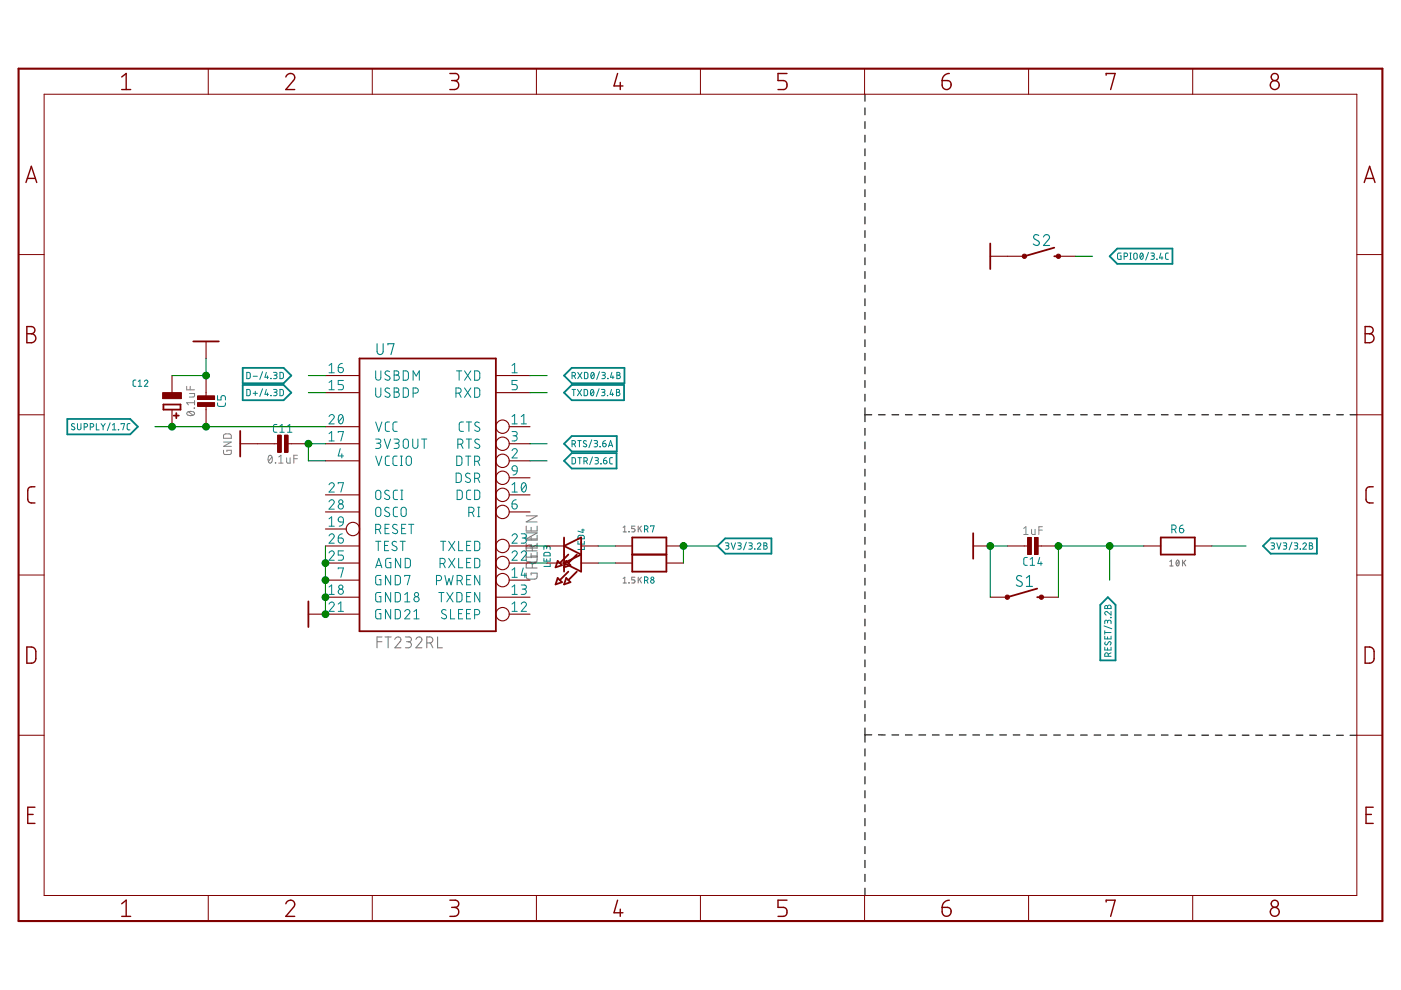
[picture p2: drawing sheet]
<svg xmlns="http://www.w3.org/2000/svg" width="297mm" height="210mm" viewBox="0 0 297 210" stroke-linecap="round" stroke-linejoin="round" font-family="sans-serif">
<g fill="none" stroke="#000" stroke-width=".23">
<path d="M183.4 20v1.5M183.4 22.9v1.4M183.4 25.8v1.4M183.4 28.7v1.4M183.4 31.6v1.4M183.4 34.4v1.5M183.4 37.3v1.5M183.4 40.2v1.5M183.4 43.1v1.5M183.4 46v1.5M183.4 48.9v1.5M183.4 51.8v1.5"/>
<path d="M183.4 54.7v1.4M183.4 57.6v1.4M183.4 60.5v1.4M183.4 63.4v1.4M183.4 66.2v1.5M183.4 69.1v1.5M183.4 72v1.5M183.4 74.9v1.5M183.4 77.8v1.5M183.4 80.7v1.5M183.4 83.6v1.4M183.4 86.5v2.9"/>
<path d="M183.4 90.8v1.5M183.4 93.7v1.5M183.4 96.6v1.5M183.4 99.5v1.4M183.4 87.9h1.4M186.2 87.9h1.5M189.1 87.9h1.4M192 87.9h1.4M194.8 87.9h1.5M197.7 87.9h1.4M200.5 87.9h1.5M203.4 87.9h1.4"/>
<path d="M206.2 87.9h1.5M209.1 87.9h1.4M212 87.9h1.4M214.8 87.9h1.4M217.7 87.9h1.4M220.5 87.9h1.5M223.4 87.9h1.4M226.3 87.9h1.4M229.1 87.9h1.4M232 87.9h1.4M234.8 87.9h1.4M237.7 87.9h1.4"/>
<path d="M240.5 87.9h1.5M243.4 87.9h1.4M246.2 87.9h1.5M249.1 87.9h1.4M251.9 87.9h1.5M254.8 87.9h1.4M257.7 87.9h1.4M260.5 87.9h1.5M263.4 87.9h1.4M266.2 87.9h1.5M269.1 87.9h1.4M271.9 87.9h1.5"/>
<path d="M274.8 87.9h1.4M277.7 87.9h1.4M280.5 87.9h1.5M283.4 87.9h1.4M286.2 87.9h1.5M183.4 102.4v1.4M183.4 105.3v1.4M183.4 108.2v1.4M183.4 111v1.5M183.4 113.9v1.5M183.4 116.8v1.5M183.4 119.7v1.5"/>
<path d="M183.4 122.6v1.5M183.4 125.5v1.4M183.4 128.4v1.4M183.4 131.3v1.4M183.4 134.1v1.5M183.4 137v1.5M183.4 139.9v1.5M183.4 142.8v1.5M183.4 145.7v1.5M183.4 148.6v1.5M183.4 151.5v1.4M183.4 154.3v3.1"/>
<path d="M183.4 158.8v1.5M183.4 155.8h1.4M186.2 155.8h1.5M189.1 155.8h1.4M192 155.8h1.4M194.8 155.8h1.5M197.7 155.8h1.4M200.5 155.8h1.5M203.4 155.8h1.4M206.2 155.8h1.5M209.1 155.8h1.4M212 155.8h1.4"/>
<path d="M214.8 155.8h1.4M217.7 155.8l1.4 .1M220.5 155.9h1.5M223.4 155.9h1.4M226.3 155.9h1.4M229.1 155.9h1.4M232 155.9h1.4M234.8 155.9h1.4M237.7 155.9h1.4M240.5 155.9h1.5M243.4 155.9h1.4M246.2 155.9h1.5"/>
<path d="M249.1 155.9h1.4M251.9 155.9h1.5M254.8 155.9h1.4M257.7 155.9h1.4M260.5 155.9h1.5M263.4 155.9h1.4M266.2 155.9h1.5M269.1 155.9h1.4M271.9 155.9h1.5M274.8 155.9h1.4M277.7 155.9h1.4M280.5 155.9h1.5"/>
<path d="M283.4 155.9h1.4M286.2 155.9h1.5M183.4 161.7v1.6M183.4 164.7v1.5M183.4 167.6v1.6M183.4 170.6v1.5M183.4 173.5v1.6M183.4 176.5v1.5M183.4 179.5v1.5M183.4 182.4v1.6M183.4 185.4v1.5M183.4 188.3v1.6"/>
</g>
<g fill="none" stroke="#808080" stroke-width=".23">
<path d="M111.6 117.1v1.8l.5 .3h1.3l.4-.2 .1-1.9M111.6 111.5v1.1h2.3v-1.1M111.6 113.5v1h2.3v-1M111.6 115.2v1.6h2.3M111.6 109.4h2.3l-2.3 1.3h2.3M111.6 118.1h2.3M111.6 113h2.3l-2.3 1.3h2.3M112.6 111.8v.8M112.6 113.7v.8M112.6 115.4v.8M112.6 117.3v1M112.6 117.9h1.3"/>
<path d="M113.9 115.2v1h-2.3a.65 .65 0 0 1 .6-.7 .65 .65 0 0 1 .7 .7v.6M113.9 115.5l-1 .5M113.9 119.1l-1 .5M132.1 111.8l.4-.3v1.3M132.1 112.8h.7M133.3 112.8h.1M134.6 111.5h-.7v.6h.4a.36 .36 0 0 1 .3 .3 .36 .36 0 0 1-.3 .4h-.4M135.3 111.5v1.3M135.6 112l.4 .8M136 111.5l-.7 .8M248 119l.4-.2v1.2M248 120h.7"/>
<path d="M249.5 118.9l.1-.1a.62 .62 0 0 1 .4 .6 .62 .62 0 0 1-.4 .6l-.3-.6zM250 119l-.6 .7M250.7 118.8v1.2M251 119.3l.4 .7M251.4 118.8l-.7 .7M79.9 136.1h1.1M81 135h-1.1v2.4M81.6 135h1.3M82.3 135v2.4M83.7 135.6a.64 .64 0 0 1 .9-.6 .64 .64 0 0 1 .2 1.1l-1.1 1.3h1.3M86 135h.7a.51 .51 0 0 1 .5 .6 .51 .51 0 0 1-.5 .5h-.5M86.6 136.1a.65 .65 0 0 1 .6 .6 .65 .65 0 0 1-.6 .7h-.6"/>
<path d="M88.2 135.6a.63 .63 0 0 1 .9-.5 .63 .63 0 0 1 .2 1l-1.1 1.3h1.3M90.5 136.3h.6a.64 .64 0 0 0 .7-.6 .64 .64 0 0 0-.7-.7h-.6v2.4M91.2 136.3l.6 1.1M92.8 135v2.4h1M111.6 121.5v1l.3 .3h1.5l.4-.2 .1-1.1h-1.3v.4M112.9 120.4v-.6a.65 .65 0 0 0-.7-.7 .65 .65 0 0 0-.6 .7v.6h2.3M132.1 122.7l.4-.3v1.2M132.1 123.6h.7M133.3 123.5h.1M134.6 122.4h-.7v.5h.4a.34 .34 0 0 1 .3 .4 .34 .34 0 0 1-.3 .3h-.4M135.3 122.4v1.2M135.6 122.9l.4 .7"/>
<path d="M136 122.4l-.7 .7"/>
</g>
<g fill="none" stroke="#808080" stroke-width=".21">
<path d="M39.6 81.9v.8h1.7M39.7 87.4a1.05 1.05 0 0 1 1.6 .3 .98 .98 0 0 1-1.7 0zM40 87.3l.9 .7M40.2 83.4h1.1l-.1 .7-1 .1M40.3 81.9v.8M41.2 86.5l.1 .1zM41.3 84.9v1M41.3 85.4h-1.7l.4 .5M47.4 95.5v.7l.2 .2h1.1l.3-.2v-.7h-.9v.2M47.4 93.7h1.6l-1.6 .9h1.6M47.5 92.1l1.3-.1 .2 .3v.6h-1.6zM57 96.6l.3-.1a.98 .98 0 0 1 0 1.7 1.07 1.07 0 0 1-.3-1.6z"/>
<path d="M57.7 96.9l-.8 .9M58.4 98.1l.1 .1zM59.1 98.2h.9M59.1 96.9l.5-.4v1.7M60.8 97.1v.9l.2 .2h.5v-1.1M62.3 97.3h.7M63 96.5h-.7v1.7M217 112l.5-.3v1.6M217 113.3h1M218.7 112.2v1l.3 .1h.5v-1.1M220.3 112.4h.7M221 111.7h-.7v1.6"/>
</g>
<g fill="none" stroke="#008080" stroke-width=".21">
<path d="M237.7 53.7l-.7 .1-.1 .9 .2 .3h.6v-.7h-.2M238.3 54.4h.4a.37 .37 0 0 0 .4-.4 .37 .37 0 0 0-.4-.3h-.4v1.3M239.5 55h.3M239.5 53.7h.3M239.7 53.7v1.3M240.5 53.8h.5l.1 .8a.37 .37 0 0 1-.4 .4 .37 .37 0 0 1-.3-.4zM241.8 53.7h.1a.68 .68 0 0 1 .5 .6 .68 .68 0 0 1-.5 .7l-.2-.7zM242.3 54l-.6 .7M243.5 53.5l-.6 1.6M244 53.7h.6l.2 .2-.2 .3-.4 .1M244.4 54.3a.37 .37 0 0 1 .4 .3 .37 .37 0 0 1-.4 .4h-.4M245.3 55h.1"/>
<path d="M246.1 53.7l-.3 1h.8M246.4 54.4v.6M247.7 53.7h-.4l-.2 .3v.8l.6 .2M52.3 79h.5l.2 .2 .1 .7-.3 .4h-.5zM53.7 79.8h.9M55.7 78.8l-.6 1.7M56.5 79l-.3 1h.7M56.7 79.7v.6M58 79h.4l.3 .2-.1 .3h-.5M58.4 79.5a.37 .37 0 0 1 .3 .4 .37 .37 0 0 1-.3 .4h-.4M59.4 79h.5l.1 .2 .1 .7-.2 .4h-.5zM69.8 77.5l.5-.5v2"/>
<path d="M69.8 79h1.1M71.7 77.9h.7a.55 .55 0 0 1 .4 .6 .55 .55 0 0 1-.6 .5 .55 .55 0 0 1-.5-.5zM72.6 77l-.6 .3-.3 .6M79.7 78.6v1.5a.55 .55 0 0 0 .5 .5 .55 .55 0 0 0 .6-.5v-1.5M82.6 78.8a.5 .5 0 0 0-.8-.1 .5 .5 0 0 0 .1 .8l.6 .3a.46 .46 0 0 1 .1 .6 .46 .46 0 0 1-.6 .2l-.4-.3M83.6 78.6h.5a.44 .44 0 0 1 .5 .5 .44 .44 0 0 1-.5 .4 .55 .55 0 0 1 .6 .6 .55 .55 0 0 1-.6 .5h-.5zM83.6 79.5h.5M85.5 78.6l.7 .1 .4 .3v1.2l-.4 .4h-.7zM96.8 78.6h1.1M97.3 78.6v2M98.5 78.6l1.3 2M99.8 78.6l-1.3 2"/>
<path d="M100.6 78.6l.7 .1 .4 .3v1.2l-.4 .4h-.7zM108.6 77.5l.5-.5v2M108.6 79h1.1M121.3 79.7h.3a.37 .37 0 0 0 .4-.4 .37 .37 0 0 0-.4-.3h-.3v1.3M121.7 79.7l.3 .6M122.5 79l.9 1.3M123.4 79l-.9 1.3M123.9 79h.5l.2 .2v.9l-.2 .2h-.5zM125.4 79h.2a.77 .77 0 0 1 0 1.3 .82 .82 0 0 1-.2-1.3zM125.9 79.2l-.6 .8M127.1 78.8l-.6 1.7M127.6 79h.5l.2 .2-.1 .3h-.5"/>
<path d="M128 79.5a.37 .37 0 0 1 .4 .4 .37 .37 0 0 1-.4 .4h-.4M129.7 79l-.3 1h.8M129.9 79.7v.6M130.8 79l.6 .1v.2l-.3 .2a.37 .37 0 0 1 .4 .4 .37 .37 0 0 1-.4 .4h-.3zM130.8 79.5h.3M15.8 89.9l-.5-.1-.1 .3 .5 .5a.37 .37 0 0 1 0 .6 .37 .37 0 0 1-.6-.2M16.4 89.8v1a.37 .37 0 0 0 .4 .3 .37 .37 0 0 0 .4-.3v-1M17.8 90.6h.4a.37 .37 0 0 0 .4-.4 .37 .37 0 0 0-.4-.4h-.4v1.3M19.1 90.6h.4a.37 .37 0 0 0 .4-.4 .37 .37 0 0 0-.4-.4h-.4v1.3M20.4 89.8v1.3h.6M21.4 89.8l.5 .6M21.9 90.4v.7"/>
<path d="M22.3 89.8l-.4 .6M23.3 89.7l-.5 1.6M23.8 91.1h.8M23.8 90.1l.4-.3v1.3M25.1 91.1h.1zM25.7 90v-.2h.7l-.4 1.3M27.6 89.8h-.5l-.1 .3v.9l.1 .1h.5M28.8 80.6h-.4l-.2 .3v.8l.6 .2M29.3 81.9h.8M29.3 80.9l.4-.3v1.3M30.6 80.9a.37 .37 0 0 1 .5-.3 .37 .37 0 0 1 .1 .6l-.6 .7h.7M46.1 85.4v.5l.4 .3 1.1-.1 .2-.2v-.5"/>
<path d="M46.1 83.9v.9h.8v-.6a.48 .48 0 0 1 .4-.3 .48 .48 0 0 1 .5 .3v.6M52.3 82.6h.5l.2 .2 .1 .7-.3 .4h-.5zM53.7 83.4h.9M54.1 83v.8M55.7 82.4l-.6 1.7M56.5 82.6l-.3 1h.7M56.7 83.3v.6M57.4 83.9h.1M57.4 80.3h.1M58 82.6h.6l.1 .2-.1 .3-.5 .1M58.4 83.2a.37 .37 0 0 1 .3 .3 .37 .37 0 0 1-.3 .4h-.4M58.7 90h-.5l-.2 .4v1l.2 .2 .5 .1"/>
<path d="M59.3 91.7h1M59.3 90.4l.5-.4v1.7M59.4 82.6h.5l.1 .2 .1 .7-.2 .4h-.5zM61 91.7h.9M61 90.4l.4-.4v1.7M69.8 88.3a.54 .54 0 0 1 .7-.4 .54 .54 0 0 1 .2 .9l-.9 1.1h1.1M69.8 91.9l.5-.4v2M69.8 81.1l.5-.4v1.9M69.8 93.5h1.1M69.8 82.6h1.1M71.7 91.7v-.2h1.1l-.5 2M72 88l.1-.1a.82 .82 0 0 1 .7 1.2 .56 .56 0 0 1-.5 .8 .56 .56 0 0 1-.6-.8l.1-.7z"/>
<path d="M72.1 95.1l-.4 1.6h1.1M72.5 96.2v.9M72.7 88.3l-.9 1.1M72.8 80.7h-1.1v.8h.7a.56 .56 0 0 1 .4 .6 .56 .56 0 0 1-.4 .5h-.7M79.7 93.1h.6a.44 .44 0 0 1 .5 .4 .44 .44 0 0 1-.5 .5h-.4M79.7 82.3v1.4a.55 .55 0 0 0 .5 .5 .55 .55 0 0 0 .6-.5v-1.4M79.7 89.5l.6 2 .7-2M79.7 96.7l.6 2 .7-2M80.2 94a.55 .55 0 0 1 .5 .5 .55 .55 0 0 1-.5 .6h-.5M81.5 93.1l.6 2 .7-2M82.6 89.5h-.6l-.3 .4v1.3l.3 .2 .6 .1M82.6 96.7h-.6l-.3 .5v1.2l.3 .3h.6"/>
<path d="M82.6 82.4a.5 .5 0 0 0-.8-.1 .5 .5 0 0 0 .1 .8l.6 .3a.5 .5 0 0 1 0 .8 .5 .5 0 0 1-.7-.1l-.2-.1M83.5 93.1h.7a.44 .44 0 0 1 .4 .4 .44 .44 0 0 1-.4 .5h-.4M83.6 82.3h.5a.43 .43 0 0 1 .5 .4 .43 .43 0 0 1-.5 .4 .56 .56 0 0 1 .6 .6 .56 .56 0 0 1-.6 .5h-.5zM83.6 83.1h.5M84.1 94a.55 .55 0 0 1 .5 .5 .55 .55 0 0 1-.5 .6h-.6M84.2 89.5h-.6l-.3 .4 .1 1.4 .8 .2M84.2 96.7h-.6l-.3 .5 .1 1.4 .8 .1M84.9 96.7h.4M84.9 98.7h.4M85.1 96.7v2M85.5 82.3h.7l.4 .3v1.3l-.4 .3h-.7zM85.6 93.3l.3-.2 .6 .2 .1 1.2a.55 .55 0 0 1-.6 .6 .55 .55 0 0 1-.5-.6z"/>
<path d="M86.2 96.9l.6-.2 .4 .4a1.63 1.63 0 0 1-.1 1.4l-.3 .2-.6-.2-.1-.4zM87.5 93.1v1.4a.55 .55 0 0 0 .6 .6 .55 .55 0 0 0 .5-.6v-1.4M87.6 83.4h.5a.55 .55 0 0 0 .6-.6 .55 .55 0 0 0-.6-.5h-.5v1.9M87.6 80.6v-2l.6 1.1 .7-1.1v2M89.4 93.1h1.1M89.9 93.1v2M96.7 83.4h.5a.55 .55 0 0 0 .6-.6 .55 .55 0 0 0-.6-.5h-.5v1.9M96.8 96.7h.8l.3 .4v1.2l-.2 .3-.9 .1zM97.1 94.2h.5a.55 .55 0 0 0 .6-.6 .55 .55 0 0 0-.6-.5h-.5v2M97.3 83.4l.5 .8M97.7 94.2l.5 .9M98.3 89.5h-.7l-.2 .4 .1 1.4 .8 .2"/>
<path d="M98.5 82.3l1.3 1.9M98.7 96.7h1.1M98.9 93.1h1.1M98.9 89.5h1.1M99.3 96.7v2M99.4 89.5v2M99.4 93.1v2M99.8 82.3l-1.3 1.9M100.6 97.8h.6a.55 .55 0 0 0 .5-.5 .55 .55 0 0 0-.5-.6h-.6v2M100.6 82.3h.7l.4 .3v1.3l-.4 .3h-.7zM101.3 97.8l.4 .9M101.6 89.6a.5 .5 0 0 0-.7-.1 .5 .5 0 0 0 0 .8l.6 .3a.49 .49 0 0 1 .1 .8 .49 .49 0 0 1-.8-.1l-.2-.1"/>
<path d="M101.6 93.3a.5 .5 0 0 0-.7-.2 .5 .5 0 0 0 0 .8l.6 .4a.49 .49 0 0 1 .1 .7 .49 .49 0 0 1-.8 0l-.2-.2M108.6 95.5a.54 .54 0 0 1 .7-.4 .54 .54 0 0 1 .2 .9l-.9 1.1h1.1M108.6 91.5h.6a.44 .44 0 0 1 .5 .4 .44 .44 0 0 1-.5 .5h-.4M108.6 88.3l.5-.4v2M108.6 89.9h1.1M108.7 98.9l.3-.2 .5 .2 .2 .9-1-.1-.1-.3zM109.1 92.4a.55 .55 0 0 1 .6 .5 .55 .55 0 0 1-.6 .6h-.5M109.7 99.8l-.3 .7-.6 .2M109.7 80.7h-1.1v.8h.6a.56 .56 0 0 1 .5 .6 .56 .56 0 0 1-.5 .5h-.6M110.5 89.9h1.1M110.5 88.3l.6-.4v2M121.3 97h.5l.2 .3v.7l-.2 .3-.5 .1z"/>
<path d="M121.3 94.1h.3a.37 .37 0 0 0 .4-.3 .37 .37 0 0 0-.4-.4h-.3v1.3M121.3 82.6h.7M121.6 82.6v1.3M121.7 94.1l.3 .6M122.4 82.6l.9 1.3M122.5 93.4h.7M122.5 97h.8M122.9 93.4v1.3M122.9 97v1.4M123.3 82.6l-.9 1.3M123.8 97.8h.4a.37 .37 0 0 0 .3-.4 .37 .37 0 0 0-.3-.4h-.4v1.4M123.8 82.6h.6l.1 .2 .1 .7-.2 .4h-.6z"/>
<path d="M124.2 97.8l.3 .6M124.3 93.5l-.4-.1-.2 .3 .1 .3 .4 .2a.33 .33 0 0 1 .1 .5 .33 .33 0 0 1-.5 0l-.1-.1M125.3 82.7l.1-.1a.67 .67 0 0 1 .5 .6 .67 .67 0 0 1-.5 .7l-.2-.7zM125.5 93.3l-.6 1.6M125.6 96.9l-.6 1.6M125.9 82.9l-.6 .7M126 93.4h.4l.3 .2-.2 .4h-.4M126.1 97h.6l.2 .3-.2 .3h-.4M126.3 94a.37 .37 0 0 1 .4 .4 .37 .37 0 0 1-.4 .3h-.3M126.5 97.6a.37 .37 0 0 1 .4 .4 .37 .37 0 0 1-.4 .4h-.4M127 82.4l-.6 1.7M127.2 94.7h.1"/>
<path d="M127.4 98.4h.1M127.5 82.6h.6l.1 .2-.1 .3-.4 .1M127.8 94h.4a.37 .37 0 0 1 .3 .4 .37 .37 0 0 1-.4 .3 .37 .37 0 0 1-.3-.3zM127.9 83.2a.37 .37 0 0 1 .4 .3 .37 .37 0 0 1-.4 .4h-.4M128 97.6h.4a.37 .37 0 0 1 .3 .4 .37 .37 0 0 1-.4 .4 .37 .37 0 0 1-.3-.4zM128.4 93.4l-.4 .1-.2 .5M128.5 97l-.3 .1-.2 .5M128.8 83.9h.1M128.8 80.2h.1M129 94.7l.5-1.3 .4 1.3M129.1 94.4h.7M129.6 82.6l-.3 1h.8"/>
<path d="M129.9 97l-.5 .1-.1 .2v.9l.6 .2M129.9 83.3v.6M130.7 82.6l.6 .1v.4l-.2 .1a.37 .37 0 0 1 .3 .3 .37 .37 0 0 1-.3 .4h-.4zM130.7 83.2h.4M69.8 117.2a.54 .54 0 0 1 .7-.4 .54 .54 0 0 1 .2 .9l-.9 1.1h1.1M69.8 102.8a.54 .54 0 0 1 .7-.4 .54 .54 0 0 1 .2 .8l-.9 1.1h1.1M69.8 106.4a.55 .55 0 0 1 .7-.4 .55 .55 0 0 1 .2 .8l-.9 1.1h1.1M69.8 113.6a.54 .54 0 0 1 .7-.4 .54 .54 0 0 1 .2 .9l-.9 1.1h1.1M69.8 110l.5-.4v2M69.8 111.6h1.1M71.7 114.1h.7a.56 .56 0 0 1 .4 .6 .56 .56 0 0 1-.6 .5 .56 .56 0 0 1-.5-.6zM71.7 102.6v-.3h1.1l-.5 2"/>
<path d="M71.8 109.8l.4-.2 .5 .2 .1 .9-1-.1-.1-.4zM72.6 113.2l-.6 .3-.3 .6M72.8 116.8h-1.1v.9h.7a.56 .56 0 0 1 .4 .5 .56 .56 0 0 1-.4 .6h-.7M72.8 110.7l-.2 .6-.7 .3M79.7 112.3h.5a.55 .55 0 0 0 .5-.6 .55 .55 0 0 0-.5-.5h-.5v2M79.7 114.8h1.1M79.8 104.1l.3-.2 .5 .2 .2 1.3a.55 .55 0 0 1-.6 .5 .55 .55 0 0 1-.5-.5zM79.8 107.7l.3-.2 .5 .2 .2 1.3a.55 .55 0 0 1-.6 .5 .55 .55 0 0 1-.5-.5zM79.8 119.9h1M80.2 114.8v2M80.3 112.3l.5 .9M81.5 115.7h.7"/>
<path d="M81.6 112h.7M82.4 114.8h-.9v2h.9M82.5 104.1a.49 .49 0 0 0-.7-.1 .49 .49 0 0 0 0 .8l.6 .3a.49 .49 0 0 1 .1 .7 .49 .49 0 0 1-.8 0l-.2-.2M82.5 107.7a.49 .49 0 0 0-.7-.1 .49 .49 0 0 0 0 .8l.6 .3a.46 .46 0 0 1 .2 .6 .46 .46 0 0 1-.7 .2l-.4-.2M82.5 111.2h-.9v2h.9M82.9 118.4h-.9l-.2 .3v1.4l.2 .3h.9v-1.1h-.4M84.1 114.9a.5 .5 0 0 0-.8 0 .5 .5 0 0 0 .1 .7l.6 .3a.5 .5 0 0 1 0 .8 .5 .5 0 0 1-.7-.1l-.2-.1M84.2 111.3a.5 .5 0 0 0-.8-.1 .5 .5 0 0 0 .1 .8l.6 .3a.46 .46 0 0 1 .1 .7 .46 .46 0 0 1-.6 .1l-.4-.2M84.3 103.9l-.6 .1-.3 .4 .1 1.4 .8 .1M84.3 107.5l-.6 .1-.3 .4 .1 1.4 .8 .1M84.8 114.8h1.1M84.9 118.4v2l-1.1-2v2"/>
<path d="M85 103.9h.4M85 105.9h.4M85.2 107.7l.3-.2 .5 .2 .1 1.3a.55 .55 0 0 1-.5 .5 .55 .55 0 0 1-.6-.5zM85.2 112h.6M85.2 103.9v2M85.4 114.8v2M85.9 118.4h.7l.4 .4v1.2l-.4 .4h-.7zM86 111.2h-.8v2h.8M86.6 111.2h1.1M87.2 111.2v2M93.3 119.5h.6a.55 .55 0 0 0 .5-.6 .55 .55 0 0 0-.5-.5h-.6v2M93.4 114.8h1.1"/>
<path d="M94 119.5l.4 .9M94 114.8v2M95.1 118.4l1.3 2M95.1 114.8l1.3 2M96.4 118.4l-1.3 2M96.4 114.8l-1.3 2M96.7 100.3l.7 .1 .4 .3v1.2l-.4 .4h-.7zM96.9 103.9h.7l.4 .4v1.2l-.4 .4h-.7zM97.2 118.4v2h.9M97.2 114.8v2h.9M98.9 119.3h.7M98.9 115.7h.7"/>
<path d="M99.4 108.6h.5a.55 .55 0 0 0 .6-.5 .55 .55 0 0 0-.6-.6h-.5v2M99.7 100.5a.5 .5 0 0 0-.8-.1 .5 .5 0 0 0 0 .8l.6 .3a.5 .5 0 0 1 .1 .7 .5 .5 0 0 1-.8 0l-.1-.2M99.8 103.9l-.6 .1-.3 .4 .1 1.2 .2 .3h.6M99.8 118.4h-.9v2h.9M99.8 114.8h-.9v2h.9M100.1 108.6l.4 .9M100.6 103.9h.7l.4 .4v1.2l-.4 .4h-.7zM100.6 101.4h.6a.56 .56 0 0 0 .5-.5 .56 .56 0 0 0-.5-.6h-.6v2M100.6 118.4h.7l.4 .4v1.2l-.4 .4h-.7zM100.6 114.8h.7l.4 .3v1.3l-.4 .3-.7 .1zM101.3 101.4l.4 .9M101.3 109.5h.4"/>
<path d="M101.3 107.5h.4M101.5 107.5v2M108.6 106.8h.6a.55 .55 0 0 1 .5 .7 .55 .55 0 0 1-.6 .4 .55 .55 0 0 1-.5-.5zM108.6 117.2a.54 .54 0 0 1 .7-.4 .54 .54 0 0 1 .2 .9l-.9 1.1h1.1M108.6 113.6a.54 .54 0 0 1 .7-.4 .54 .54 0 0 1 .2 .9l-.9 1.1h1.1M108.6 102.8l.5-.5v2M108.6 104.3h1.1M109.4 106l-.6 .2-.2 .6M110.5 117.2a.54 .54 0 0 1 .8-.4 .54 .54 0 0 1 .1 .9l-.9 1.1h1.1M110.5 113.2h.7a.44 .44 0 0 1 .4 .4 .44 .44 0 0 1-.4 .5h-.5M110.8 102.5l.1-.1a.82 .82 0 0 1 .7 1.2 .56 .56 0 0 1-.5 .7 .56 .56 0 0 1-.6-.7l.1-.8zM111.1 114.1a.55 .55 0 0 1 .5 .5 .55 .55 0 0 1-.5 .6h-.6"/>
<path d="M111.5 102.8l-.9 1.1M115.3 118.4v.6h1.3v-.6M115.4 117.2l1-.1 .2 .2v.6h-1.3zM115.9 116.1a.37 .37 0 0 1 .4-.3 .37 .37 0 0 1 .3 .3v.4M115.9 116.4v-.5l-.4-.1-.2 .1v.6M115.9 118.5v.5M116.6 119.5v.6h-1.3M122.5 114.8v.6h1.4v-.6M122.7 113.6l1-.1 .1 .2 .1 .5h-1.4zM123.1 114.9v.5M123.3 112.4h.6M123.6 112.2v.7l-1.1-.3"/>
<path d="M123.9 115.9v.6h-1.4M136.7 112.2h.3a.37 .37 0 0 0 .4-.3 .37 .37 0 0 0-.4-.4h-.3v1.3M137.1 112.2l.3 .6M137.9 111.6v-.1h.8l-.4 1.3M153.8 115.1h.6l.1 .2-.1 .4h-.4M154.2 115.7a.37 .37 0 0 1 .4 .4 .37 .37 0 0 1-.4 .3h-.4M155 115.1l.5 1.3 .4-1.3M156.4 115.1h.6l.1 .2-.1 .4h-.5M156.8 115.7a.37 .37 0 0 1 .4 .4 .37 .37 0 0 1-.4 .3h-.4M158.2 115l-.6 1.6M158.7 115.1h.6l.2 .2-.2 .4h-.4M159.1 115.7a.37 .37 0 0 1 .4 .4 .37 .37 0 0 1-.4 .3h-.4"/>
<path d="M160 116.4h.1M160.6 115.4a.37 .37 0 0 1 .5-.3 .37 .37 0 0 1 .1 .6l-.6 .7h.7M161.9 115.1l.6 .1 .1 .3-.3 .2a.37 .37 0 0 1 .4 .4 .37 .37 0 0 1-.4 .3h-.4zM161.9 115.7h.4M217.8 118.2h-.5l-.2 .4v1l.2 .2 .5 .1M218.4 119.9h1M218.4 118.6l.5-.4v1.7M220.4 118.2l-.4 1.3h1M220.7 119.1v.8M248.5 112.2h.4a.47 .47 0 0 0 .5-.4 .47 .47 0 0 0-.5-.5h-.4v1.7M249 112.2l.4 .8M250.1 112.1h.5a.46 .46 0 0 1 .4 .5 .46 .46 0 0 1-.5 .4 .46 .46 0 0 1-.4-.5z"/>
<path d="M250.8 111.3l-.4 .2-.3 .6M269.5 115.1h.5l.2 .2-.2 .4h-.4M269.8 115.7a.37 .37 0 0 1 .4 .4 .37 .37 0 0 1-.4 .3h-.3M270.7 115.1l.4 1.3 .5-1.3M272.1 115.1h.5l.2 .2-.2 .4h-.4M272.4 115.7a.37 .37 0 0 1 .4 .4 .37 .37 0 0 1-.4 .3h-.3M273.9 115l-.6 1.6M274.4 115.1h.6l.1 .2-.1 .4h-.4M274.8 115.7a.37 .37 0 0 1 .3 .4 .37 .37 0 0 1-.3 .3h-.4M275.7 116.4h.1M276.2 115.4a.37 .37 0 0 1 .5-.3 .37 .37 0 0 1 .2 .6l-.7 .7h.8M277.6 115.1l.6 .1 .1 .3-.3 .2a.37 .37 0 0 1 .3 .4 .37 .37 0 0 1-.3 .3h-.4z"/>
<path d="M277.6 115.7h.4M69.8 128.1a.54 .54 0 0 1 .7-.4 .54 .54 0 0 1 .2 .8l-.9 1.1h1.1M69.8 124.5l.5-.5v2M69.8 126h1.1M71.7 120.6v-.2h1.1l-.5 2M71.7 129.6h1.1M71.7 128.1l.6-.5v2M79.7 120.4l.6-2 .7 2M80.8 122h-.9l-.2 .3v1.4l.2 .3h.9v-1.1h-.4M80.8 125.6h-.9l-.2 .3v1.4l.2 .3h.9v-1.1h-.4M80.8 129.2l-.9 .1-.2 .2v1.5l.2 .2h.9v-1.1h-.4M82.8 122v2l-1.1-2v2"/>
<path d="M82.8 125.6v2l-1.1-2v2M82.8 129.2v2l-1.1-2v2M83.8 122h.7l.4 .4v1.2l-.4 .4h-.7zM83.8 125.6h.7l.4 .4v1.2l-.4 .4h-.7zM83.8 129.2l.7 .1 .4 .3v1.2l-.4 .4h-.7zM85.8 129.7a.54 .54 0 0 1 .8-.4 .54 .54 0 0 1 .1 .8l-.9 1.1h1.1M85.8 122.2v-.2h1.1l-.5 2M85.8 127.6h1.1M85.8 126.1l.6-.5v2M87.8 131.2h1.1M87.8 129.7l.5-.5v2M92.5 123.1h.6a.55 .55 0 0 0 .5-.5 .55 .55 0 0 0-.5-.6h-.6v2"/>
<path d="M93 125.6h1.1M93.6 125.6v2M94.3 122l.5 2 .4-1.3 .4 1.3 .5-2M94.6 129.4a.5 .5 0 0 0-.8-.1 .5 .5 0 0 0 .1 .8l.6 .3a.5 .5 0 0 1 0 .8 .5 .5 0 0 1-.7-.1l-.2-.2M94.7 125.6l1.4 2M95.5 129.2v2h.9M96.1 125.6l-1.4 2M96.9 125.6h.7l.3 .4v1.2l-.3 .4h-.7zM96.9 123.1h.6a.55 .55 0 0 0 .5-.5 .55 .55 0 0 0-.5-.6h-.6v2M97.2 130.1h.7M97.6 123.1l.4 .9M98.1 129.2h-.9v2h.9"/>
<path d="M98.9 130.1h.7M98.9 122.9h.7M98.9 126.5h.7M99.8 129.2h-.9v2h.9M99.8 122h-.9v2h.9M99.8 125.6h-.9v2h.9M100.6 130.3h.6a.56 .56 0 0 0 .5-.5 .56 .56 0 0 0-.5-.6h-.6v2M101.7 122v2l-1.1-2v2M101.7 125.6v2l-1.1-2v2M108.6 120.9l.5-.5v2M108.6 124.5l.5-.5v2M108.6 128.1l.5-.5v2"/>
<path d="M108.6 126h1.1M108.6 129.6h1.1M108.6 122.4h1.1M110.5 128.1a.54 .54 0 0 1 .8-.4 .54 .54 0 0 1 .1 .8l-.9 1.1h1.1M110.5 124h.7a.43 .43 0 0 1 .4 .5 .43 .43 0 0 1-.4 .4h-.5M110.9 120.4l-.4 1.6h1.1M111.1 124.9a.56 .56 0 0 1 .5 .6 .56 .56 0 0 1-.5 .5h-.6M111.3 121.5v.9M136.7 123.1h.3a.37 .37 0 0 0 .4-.4 .37 .37 0 0 0-.4-.4h-.3v1.4M137.1 123.1l.3 .6M234.1 132.7l1.6 .6M234.2 133.7v.8"/>
<path d="M234.2 134.9v.6h1.4v-.6M234.2 137.2v.6h1.4v-.6M234.2 134.1h1.4M234.3 136.1v.4l.2 .2 .5-.5a.33 .33 0 0 1 .5 0 .33 .33 0 0 1 0 .5l-.1 .1M234.3 128.4h.3l.2 .3a.37 .37 0 0 1 .4-.4 .37 .37 0 0 1 .4 .4v.3h-1.4zM234.8 131.8a.37 .37 0 0 1 .4-.3 .37 .37 0 0 1 .4 .3v.4M234.8 132.1v-.5l-.3-.1-.2 .1-.1 .6M234.8 128.7v.3M234.8 135v.5M234.8 137.4v.4M235 139.1v-.3a.37 .37 0 0 0-.4-.4 .37 .37 0 0 0-.4 .4v.3h1.4M235.6 130.9h.1"/>
<path d="M235.6 129.6v.8l-.8-.6a.37 .37 0 0 0-.6 .1 .37 .37 0 0 0 .3 .5M235.6 138.4l-.6 .3"/>
<circle cx="72.3" cy="107.4" r=".55"/>
<circle cx="72.3" cy="106.4" r=".44"/>
<circle cx="72.3" cy="125.5" r=".55"/>
<circle cx="72.3" cy="124.5" r=".44"/>
<circle cx="88.3" cy="127.1" r=".55"/>
<circle cx="88.3" cy="126.1" r=".44"/>
<circle cx="138.3" cy="123.3" r=".37"/>
<circle cx="138.3" cy="122.6" r=".3"/>
</g>
<path d="M220.2 49.9a.57 .57 0 0 0-.8-.1 .57 .57 0 0 0 0 .9l.7 .4a.53 .53 0 0 1 .2 .7 .53 .53 0 0 1-.7 .2l-.5-.3M221.2 50.2a.63 .63 0 0 1 .9-.4 .63 .63 0 0 1 .2 1l-1.1 1.2h1.3M79.9 72.9v1.6a.65 .65 0 0 0 .7 .7 .65 .65 0 0 0 .6-.7v-1.6M82.3 73.1v-.2h1.2l-.6 2.3M216.6 122.2a.57 .57 0 0 0-.8-.1 .57 .57 0 0 0 0 .9l.7 .4a.58 .58 0 0 1 .1 .9 .58 .58 0 0 1-.9-.1l-.2-.2M217.6 122.5l.7-.5v2.3M217.6 124.3h1.3" fill="none" stroke="#008080" stroke-width=".23"/>
<path d="M236.9 52.7h11.7v3.2h-11.7l-1.6-1.6zM51.5 78h8.6l1.7 1.6-1.7 1.7h-8.6zM119.6 79.6l1.6-1.6h11.2v3.3h-11.2zM14.3 88.8h13.3l1.6 1.7-1.6 1.6h-13.3zM51.5 81.6h8.6l1.7 1.6-1.7 1.7h-8.6zM119.6 97.7l1.6-1.6h9.5v3.2h-9.5zM119.6 94.1l1.6-1.6h9.6v3.2h-9.6zM119.6 83.2l1.6-1.6h11.1v3.3h-11.1zM152.1 115.8l1.7-1.6h9.8v3.2h-9.8zM267.8 115.8l1.6-1.6h9.8v3.2h-9.8zM234.9 126.6l1.6 1.6v11.8h-3.2v-11.8z" fill="none" stroke="#008080" stroke-width=".38"/>
<path d="M3.9 14.6h289.2v180.7h-289.2z" fill="none" stroke="#800000" stroke-width=".44"/>
<g fill="none" stroke="#800000" stroke-width=".21">
<path d="M9.4 20h278.3v169.9h-278.3zM44.2 14.6v5.4M78.9 14.6v5.4M113.7 14.6v5.4M148.5 14.6v5.4M183.3 14.6v5.4M218.1 14.6v5.4M252.9 14.6v5.4M3.9 54h5.5M287.7 54h5.4M3.9 87.9h5.5M287.7 87.9h5.4"/>
<path d="M3.9 121.9h5.5M287.7 121.9h5.4M3.9 155.9h5.5M287.7 155.9h5.4M44.2 189.9v5.4M78.9 189.9v5.4M113.7 189.9v5.4M148.5 189.9v5.4M183.3 189.9v5.4M218.1 189.9v5.4M252.9 189.9v5.4"/>
</g>
<g fill="none" stroke="#800000" stroke-width=".3">
<path d="M25.8 16.3l1-.7v3.4M25.8 19h1.9M60.6 16.3a.93 .93 0 0 1 1.3-.7 .93 .93 0 0 1 .3 1.5l-1.6 1.9h1.9M95.4 15.6h1.1a.75 .75 0 0 1 .8 .7 .75 .75 0 0 1-.8 .8h-.7M96.3 17.1a.95 .95 0 0 1 1 .9 .95 .95 0 0 1-1 1h-.9M130.9 15.6l-.7 2.6h1.9M131.5 17.5v1.5M166.9 15.6h-1.9v1.5h1.1a.97 .97 0 0 1 .8 .9 .97 .97 0 0 1-.8 1h-1.1M199.7 17.1h1.2a.95 .95 0 0 1 .7 1 .95 .95 0 0 1-.9 .9 .95 .95 0 0 1-1-1zM201.3 15.6l-1 .3-.4 .5-.2 .7M234.5 15.9v-.3h1.9l-.9 3.4M5.5 38.7l1.1-3.4 1.2 3.4"/>
<path d="M5.8 37.8h1.7M289.2 38.7l1.2-3.4 1.1 3.4M289.5 37.8h1.7M5.7 69.2h.9a.76 .76 0 0 1 .8 .8 .76 .76 0 0 1-.8 .8 .95 .95 0 0 1 1 .9 .95 .95 0 0 1-1 1h-.9zM5.7 70.8h.9M289.4 69.2h1a.76 .76 0 0 1 .7 .8 .76 .76 0 0 1-.7 .8 .95 .95 0 0 1 .9 .9 .95 .95 0 0 1-.9 1h-1zM289.4 70.8h1M7.4 103.2l-1 .1-.4 .2-.1 .5v1.9l.1 .4 .4 .3h1M291.1 103.2l-1 .1-.3 .2-.2 .5v2.1l.5 .5h1M5.7 137.2a1.71 1.71 0 0 1 1.6 .3l.3 .6v1.6l-.3 .6a1.65 1.65 0 0 1-1.6 .3zM289.4 137.2a1.69 1.69 0 0 1 1.6 .3l.3 .6-.1 2-.6 .5h-1.2zM5.9 172.7h1.1"/>
<path d="M7.4 171.2h-1.5v3.4h1.5M289.6 172.7h1.2M291.1 171.2h-1.5v3.4h1.5M25.8 191.6l1-.7v3.4M25.8 194.3h1.9M60.6 191.6a.94 .94 0 0 1 1.3-.7 .94 .94 0 0 1 .3 1.5l-1.6 1.9h1.9M95.4 190.9h1.1a.76 .76 0 0 1 .8 .7 .76 .76 0 0 1-.8 .8h-.7M96.3 192.4a.95 .95 0 0 1 1 .9 .95 .95 0 0 1-1 1h-.9M130.9 190.9l-.7 2.6h1.9M131.5 192.8v1.5M166.9 190.9h-1.9v1.5h1.1a.97 .97 0 0 1 .8 .9 .97 .97 0 0 1-.8 1h-1.1M199.7 192.4h1.2a.95 .95 0 0 1 .7 1 .95 .95 0 0 1-1 .9 .95 .95 0 0 1-.9-1z"/>
<path d="M201.3 190.9l-.7 .1-.5 .4-.4 1M234.5 191.2v-.3h1.9l-.9 3.4"/>
<circle cx="270.3" cy="18" r=".96"/>
<circle cx="270.3" cy="16.3" r=".77"/>
<circle cx="270.3" cy="193.3" r=".96"/>
<circle cx="270.3" cy="191.6" r=".76"/>
</g>
<g fill="none" stroke="#800000" stroke-width=".38">
<path d="M210 51.6v5.4M223.5 54.3h.9M223.5 52.5l-6.3 1.8M41 72.4h5.4M76.2 76h28.9v57.8h-28.9zM34.6 85.8h3.7v1h-3.7zM36.8 88.1h1.1M37.4 87.6v1.1M50.9 91.4v5.4M118.2 118.9l.9 .9-1.3 .5zM119.6 115.8l3.6-1.8v7.2l-3.6-1.8 3.6-1.8zM119.6 114v7.2"/>
<path d="M120.1 118.9l.8 .9-1.3 .5zM120.5 117.6l-1.8 1.8M122.3 117.6l-1.8 1.8M134 114h7.3v7.2h-7.3zM134 117.6h7.3M206.3 113.1v5.4M246.1 114h7.2v3.6h-7.2zM65.4 127.5v5.4M118.2 122.6l.9 .8-1.3 .5zM120.1 122.6l.8 .8-1.3 .5zM120.5 121.2l-1.8 1.8M122.3 121.2l-1.8 1.8"/>
<path d="M219.9 126.6h.9M219.9 124.8l-6.3 1.8"/>
</g>
<g fill="none" stroke="#800000" stroke-width=".23">
<path d="M210 54.3h7.2M224.4 54.3h3.6M36.5 79.6v3.6M43.7 72.4v3.6M43.7 79.6v4.7M69 79.6h7.2M105.1 79.6h7.3M36.5 86.8v3.7M43.7 85.8v4.7M50.9 94.1h8.3M60.7 94.1h4.7M69 94.1h7.2"/>
<path d="M69 90.5h7.2M69 97.7h7.2M69 83.2h7.2M105.1 83.2h7.3M107.9 94.1h4.5M107.9 90.5h4.5M107.9 97.7h4.5M69 115.8h7.2M69 119.4h7.2M69 104.9h7.2M69 108.5h7.2M69 112.2h4.4"/>
<path d="M107.9 115.8h4.5M107.9 119.4h4.5M107.9 104.9h4.5M107.9 101.3h4.5M107.9 108.5h4.5M116 115.8h3.6M116 119.4h3.6M123.2 115.8h3.6M123.2 119.4h3.6M130.5 115.8h3.5M130.5 119.4h3.5M141.3 115.8h3.6"/>
<path d="M141.3 119.4h3.6M206.3 115.8h3.7M213.6 115.8h4.7M219.7 115.8h4.7M242.5 115.8h3.6M253.3 115.8h3.6M65.4 130.2h10.8M69 126.6h7.2M69 123h7.2M105.1 126.6h7.3M107.9 123h4.5M107.9 130.2h4.5"/>
<path d="M210 126.6h3.6M220.8 126.6h3.6"/>
<circle cx="106.6" cy="90.5" r="1.42"/>
<circle cx="106.6" cy="94.1" r="1.42"/>
<circle cx="106.6" cy="97.7" r="1.42"/>
<circle cx="74.8" cy="112.2" r="1.42"/>
<circle cx="106.6" cy="108.5" r="1.42"/>
<circle cx="106.6" cy="119.4" r="1.42"/>
<circle cx="106.6" cy="104.9" r="1.42"/>
<circle cx="106.6" cy="115.8" r="1.42"/>
<circle cx="106.6" cy="101.3" r="1.42"/>
<circle cx="106.6" cy="123" r="1.42"/>
<circle cx="106.6" cy="130.2" r="1.42"/>
</g>
<g fill="#800000" stroke="#800000" stroke-width=".21">
<circle cx="213.6" cy="126.6" r=".47"/>
<circle cx="220.8" cy="126.6" r=".47"/>
<circle cx="217.2" cy="54.3" r=".47"/>
<circle cx="224.4" cy="54.3" r=".47"/>
</g>
<g fill="#800000" stroke="#800000" stroke-width=".21">
<path d="M219.4 114h.7v3.6h-.7z"/>
<path d="M217.9 114h.7v3.6h-.7z"/>
<path d="M41.9 84h3.6v.7h-3.6z"/>
<path d="M41.9 85.4h3.6v.7h-3.6z"/>
<path d="M34.5 83.2h4v1.3h-4z"/>
<path d="M58.9 92.3h.7v3.6h-.7z"/>
<path d="M60.3 92.3h.7v3.6h-.7z"/>
</g>
<g fill="none" stroke="#008000" stroke-width=".23">
<path d="M228 54.3h3.6M43.7 76v3.6h-7.2M65.4 79.6h3.6M112.4 79.6h3.6M32.9 90.5h36.1M65.4 83.2h3.6M69 94.1h-3.6v3.6h3.6M112.4 97.7h3.6M112.4 94.1h3.6M112.4 83.2h3.6M69 115.8v14.4M112.4 115.8h3.6"/>
<path d="M112.4 119.4h3.6M126.8 115.8h3.7M126.8 119.4h3.7M152.1 115.8h-7.2v3.6M213.6 115.8h-3.6v10.8M235.3 115.8v7.2M242.5 115.8h-18.1v10.8M256.9 115.8h7.3"/>
</g>
<g fill="#008000" stroke="#008000" stroke-width=".21">
<circle cx="210" cy="115.8" r=".72"/>
<circle cx="69" cy="126.6" r=".72"/>
<circle cx="69" cy="123" r=".72"/>
<circle cx="69" cy="119.4" r=".72"/>
<circle cx="69" cy="130.2" r=".72"/>
<circle cx="43.7" cy="79.6" r=".72"/>
<circle cx="144.9" cy="115.8" r=".72"/>
<circle cx="224.4" cy="115.8" r=".72"/>
<circle cx="235.3" cy="115.8" r=".72"/>
<circle cx="65.4" cy="94.1" r=".72"/>
<circle cx="43.7" cy="90.5" r=".72"/>
<circle cx="36.5" cy="90.5" r=".72"/>
</g>
</svg>
